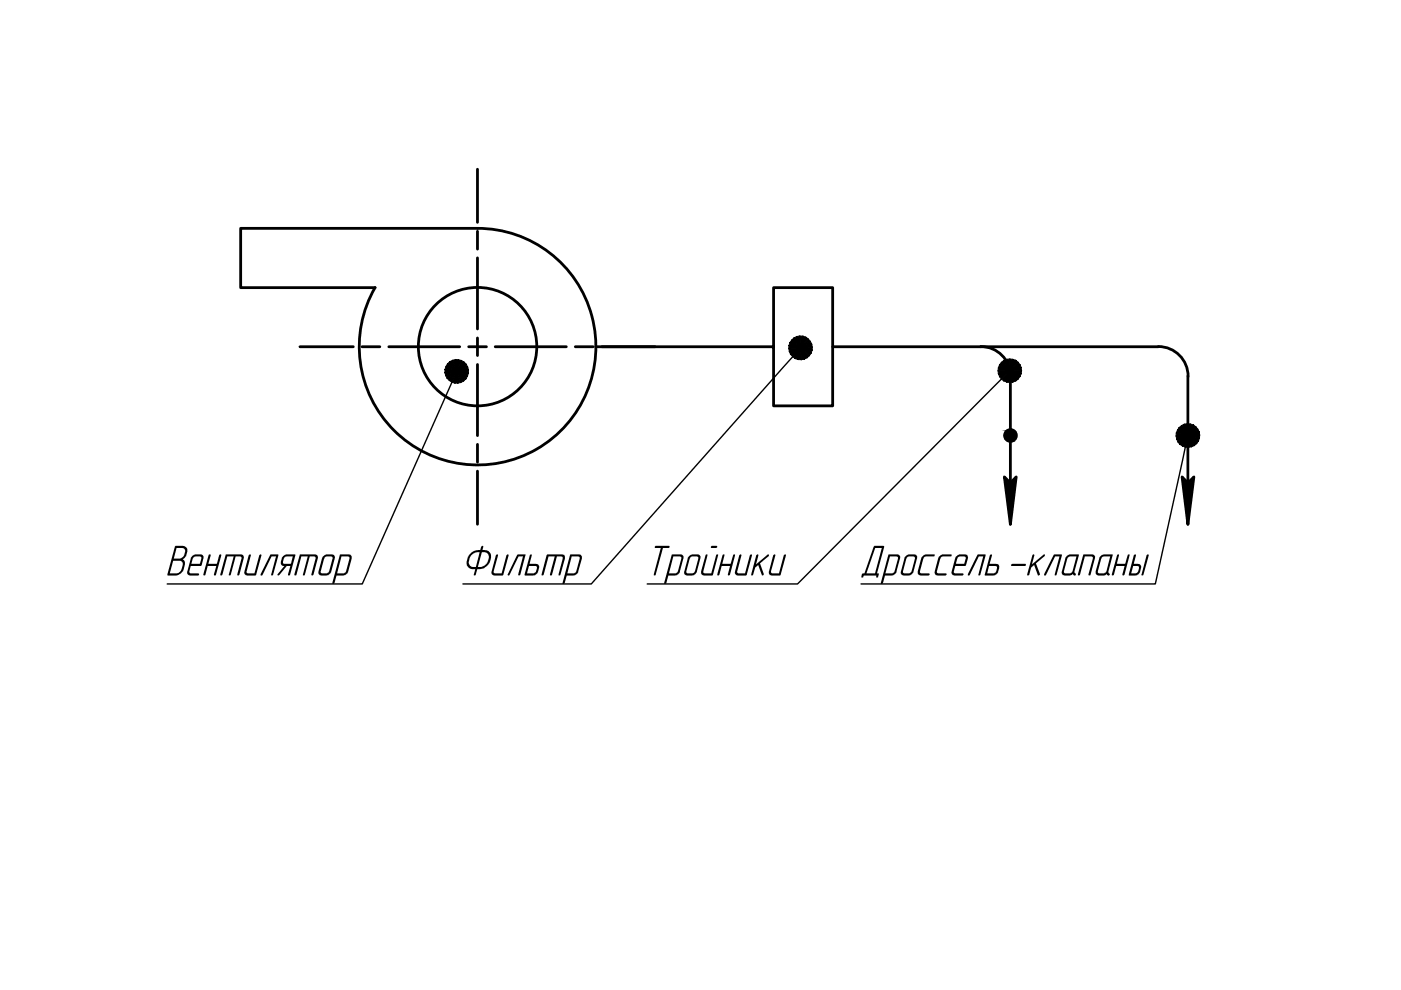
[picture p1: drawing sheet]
<svg xmlns="http://www.w3.org/2000/svg" width="297mm" height="210mm" viewBox="0 0 297 210" stroke-linecap="round" stroke-linejoin="round" font-family="sans-serif">
<!-- layer: 0.6 -->
<g fill="none" stroke="#000" stroke-width=".59">
<path d="M79.5 61a25.1 25.1 0 0 0 13.2 36.1 25.1 25.1 0 0 0 33.3-19.2 25.1 25.1 0 0 0-24.7-29.5h-50.3v12.6h28.5M126.3 73.5h37.7v-12.5h12.5v25h-12.5v-12.5M176.5 73.5h69.1M208 73.5a6.3 6.3 0 0 1 6.3 6.3l-.1 31.4M245.6 73.5a6.3 6.3 0 0 1 6.3 6.3v31.4M213 101.1l1.2 1.3 1.2-1.3-1.2 10.1zM250.6 101.1l1.3 1.3 1.2-1.3-1.2 10.1z"/>
<circle cx="101.3" cy="73.5" r="12.6"/>
<circle cx="214.2" cy="92.3" r="1.25"/>
<circle cx="251.9" cy="92.3" r="1.25"/>
</g>
<g fill="none" stroke="#000" stroke-width=".59">
<path d="M101.2 35.9v11.2M101.2 49.1v3.7M101.2 54.7v15.1M63.6 73.5h11.3M76.8 73.5h3.7M82.4 73.5h15.1M99.4 73.5h3.7M101.2 71.7v3.7M101.2 77.3v15.1M105 73.5h15.1M122 73.5h3.7M127.6 73.5h11.3"/>
<path d="M101.2 94.2v3.8M101.2 99.9v11.3"/>
</g>
<!-- layer: 0.6 -->
<g fill="#000" stroke="#000" stroke-width=".21">
<path d="M214 93.6h.2zM214.2 93.5h.4zM251.6 93.6h.3zM251.9 93.5h.4zM213 101.1l1.2 1.3h-1.1zM215.4 101.1l-.1 1.3h-1.1zM250.6 101.1l1.3 1.3h-1.1zM253.1 101.1l-.1 1.3h-1.1z"/>
<path d="M214 91.1l.2 .1zM213.8 91.2h.4z"/>
<path d="M213.8 91.2l.4 .1zM213.6 91.3h.6z"/>
<path d="M213.6 91.3l.6 .1v-.1zM213.4 91.4l.2-.1 .6 .1z"/>
<path d="M213.4 91.4l.8 .2v-.2zM213.4 91.4l.8 .2h-1z"/>
<path d="M213.2 91.6l1 .1v-.1zM213.2 91.6l1 .1h-1.1z"/>
<path d="M213.1 91.7l1.1 .2v-.2zM213.1 91.7l1.1 .2h-1.2z"/>
<path d="M213 91.9l1.2 .2v-.2zM213 91.9l1.2 .2h-1.2z"/>
<path d="M213 92.1l1.2 .3v-.3zM213 92.1l1.2 .3h-1.2z"/>
<path d="M213 92.4l1.2 .2v-.2zM213 92.4l1.2 .2h-1.2z"/>
<path d="M213 92.6l1.2 .2v-.2zM213 92.6l1.2 .2h-1.2z"/>
<path d="M213 92.8l1.2 .2v-.2zM213 92.8l1.2 .2h-1.1z"/>
<path d="M213.1 93l1.1 .2v-.2zM213.1 93l1.1 .2h-1z"/>
<path d="M213.2 93.2l1 .1v-.1zM213.2 93.2l1 .1z"/>
<path d="M213.4 93.3l.8 .1v-.1zM213.4 93.3l.8 .1z"/>
<path d="M213.6 93.4l.6 .1v-.1zM213.6 93.4l.6 .1z"/>
<path d="M213.8 93.5l.4 .1zM213.8 93.5l.4 .1z"/>
<path d="M214.2 91.1h.2zM214 91.1h.2z"/>
<path d="M214.2 91.1l.4 .1zM214.2 91.1l.4 .1z"/>
<path d="M214.2 93.6h.2zM214.2 93.5l.2 .1z"/>
<path d="M214.2 91.2l.7 .1zM214.2 91.2l.7 .1z"/>
<path d="M214.2 91.3l.8 .1zM214.2 91.3l.8 .1h-.8z"/>
<path d="M214.2 93.4l.4 .1 .3-.1zM214.2 93.4l.4 .1h-.4z"/>
<path d="M214.2 91.4l1 .2-.2-.2zM214.2 91.4l1 .2h-1z"/>
<path d="M214.2 93.3l.7 .1 .1-.1zM214.2 93.3l.7 .1h-.7z"/>
<path d="M214.2 91.6l1.1 .1-.1-.1zM214.2 91.6l1.1 .1h-1.1z"/>
<path d="M214.2 93.2l.8 .1 .2-.1zM214.2 93.2l.8 .1h-.8z"/>
<path d="M214.2 91.7l1.2 .2-.1-.2zM214.2 91.7l1.2 .2h-1.2z"/>
<path d="M214.2 93l1 .2 .1-.2zM214.2 93l1 .2h-1z"/>
<path d="M214.2 91.9l1.2 .2v-.2zM214.2 91.9l1.2 .2h-1.2z"/>
<path d="M214.2 92.8l1.1 .2 .1-.2zM214.2 92.8l1.1 .2h-1.1z"/>
<path d="M214.2 92.1l1.2 .3v-.3zM214.2 92.1l1.2 .3h-1.2z"/>
<path d="M214.2 92.4l1.2 .2v-.2zM214.2 92.4l1.2 .2h-1.2z"/>
<path d="M214.2 92.6l1.2 .2v-.2zM214.2 92.6l1.2 .2h-1.2z"/>
<path d="M251.6 91.1l.3 .1zM251.4 91.2h.5z"/>
<path d="M251.4 91.2l.5 .1zM251.2 91.3h.7z"/>
<path d="M251.2 91.3l.7 .1v-.1zM251.1 91.4l.1-.1 .7 .1z"/>
<path d="M251.1 91.4l.8 .2v-.2zM251.1 91.4l.8 .2h-1z"/>
<path d="M250.9 91.6l1 .1v-.1zM250.9 91.6l1 .1h-1.1z"/>
<path d="M250.8 91.7l1.1 .2v-.2zM250.8 91.7l1.1 .2h-1.2z"/>
<path d="M250.7 91.9l1.2 .2v-.2zM250.7 91.9l1.2 .2h-1.3z"/>
<path d="M250.6 92.1l1.3 .3v-.3zM250.6 92.1l1.3 .3h-1.3z"/>
<path d="M250.6 92.4l1.3 .2v-.2zM250.6 92.4l1.3 .2h-1.3z"/>
<path d="M250.6 92.6l1.3 .2v-.2zM250.6 92.6l1.3 .2h-1.2z"/>
<path d="M250.7 92.8l1.2 .2v-.2zM250.7 92.8l1.2 .2h-1.1z"/>
<path d="M250.8 93l1.1 .2v-.2zM250.8 93l1.1 .2h-1z"/>
<path d="M250.9 93.2l1 .1v-.1zM250.9 93.2l1 .1h-.8z"/>
<path d="M251.1 93.3l.8 .1v-.1zM251.1 93.3l.8 .1z"/>
<path d="M251.2 93.4l.7 .1v-.1zM251.2 93.4l.7 .1z"/>
<path d="M251.4 93.5l.5 .1zM251.4 93.5l.5 .1z"/>
<path d="M251.9 91.1h.2zM251.6 91.1h.3z"/>
<path d="M251.9 91.1l.4 .1zM251.9 91.1l.4 .1z"/>
<path d="M251.9 93.6h.2zM251.9 93.5l.2 .1z"/>
<path d="M251.9 91.2l.6 .1zM251.9 91.2l.6 .1z"/>
<path d="M251.9 91.3l.8 .1zM251.9 91.3l.8 .1h-.8z"/>
<path d="M251.9 93.4l.4 .1 .2-.1zM251.9 93.4l.4 .1h-.4z"/>
<path d="M251.9 91.4l.9 .2-.1-.2zM251.9 91.4l.9 .2h-.9z"/>
<path d="M251.9 93.3l.6 .1 .2-.1zM251.9 93.3l.6 .1h-.6z"/>
<path d="M251.9 91.6l1.1 .1-.2-.1zM251.9 91.6l1.1 .1h-1.1z"/>
<path d="M251.9 93.2l.8 .1 .1-.1zM251.9 93.2l.8 .1h-.8z"/>
<path d="M251.9 91.7l1.1 .2v-.2zM251.9 91.7l1.1 .2h-1.1z"/>
<path d="M251.9 93l.9 .2 .2-.2zM251.9 93l.9 .2h-.9z"/>
<path d="M251.9 91.9l1.2 .2-.1-.2zM251.9 91.9l1.2 .2h-1.2z"/>
<path d="M251.9 92.8l1.1 .2v-.2zM251.9 92.8l1.1 .2h-1.1z"/>
<path d="M251.9 92.1l1.2 .3v-.3zM251.9 92.1l1.2 .3h-1.2z"/>
<path d="M251.9 92.6l1.1 .2 .1-.2zM251.9 92.6l1.1 .2h-1.1z"/>
<path d="M251.9 92.4l1.2 .2v-.2zM251.9 92.4l1.2 .2h-1.2z"/>
<path d="M213.1 102.4h1.1v8.8zM214.2 102.4v8.8l1.1-8.8z"/>
<path d="M250.8 102.4h1.1v8.8zM251.9 102.4v8.8l1.1-8.8z"/>
</g>
<!-- layer: 0.3 -->
<g fill="#000">
<path d="M44.3 117.6l.3-.1 .1 .3-.5 1.7h1.8l.5-1.7a.23 .23 0 0 1 .2-.3 .23 .23 0 0 1 .2 .3l-1.1 4.1a.22 .22 0 0 1-.3 .1 .22 .22 0 0 1-.1-.2l.5-1.8h-1.9l-.5 1.9a.22 .22 0 0 1-.2 .1 .22 .22 0 0 1-.2-.2zM47.9 117.6l3.1-.1a.65 .65 0 0 1 .7 .9l-1 3.5a.22 .22 0 0 1-.2 .1 .22 .22 0 0 1-.2-.2l.9-3.5-.3-.3h-.9l-1 3.8a.24 .24 0 0 1-.3 .2 .24 .24 0 0 1-.2-.2l1-3.8h-1.3l-1.1 3.9a.22 .22 0 0 1-.2 .1 .22 .22 0 0 1-.2-.2zM63.6 117.6l3.1-.1a.65 .65 0 0 1 .7 .9l-1 3.5a.22 .22 0 0 1-.2 .1 .22 .22 0 0 1-.2-.2l.9-3.5-.3-.3h-.9l-1 3.8a.26 .26 0 0 1-.2 .2 .26 .26 0 0 1-.3-.1l1-3.9h-1.3l-1.1 3.9a.22 .22 0 0 1-.2 .1 .22 .22 0 0 1-.2-.2zM115.9 117.7l.1-.2h3.1a.65 .65 0 0 1 .7 .9l-1 3.5a.2 .2 0 0 1-.2 .1 .2 .2 0 0 1-.2-.2l.9-3.4a.33 .33 0 0 0-.3-.4h-.9l-1.1 3.9a.22 .22 0 0 1-.2 .1 .22 .22 0 0 1-.2-.2l1-3.8h-1.3l-1.1 3.9a.22 .22 0 0 1-.2 .1 .22 .22 0 0 1-.2-.2zM138.9 115.8l2.9-.1a.24 .24 0 0 1 .2 .3 .24 .24 0 0 1-.3 .2h-1.1l-1.6 5.7a.22 .22 0 0 1-.2 .1 .22 .22 0 0 1-.2-.2l1.5-5.6h-1.2zM153.2 117.7l.4-.1-.5 1.9h1.8l.5-1.7 .2-.3 .2 .1-1.1 4.3a.22 .22 0 0 1-.2 .1 .22 .22 0 0 1-.2-.2l.5-1.8h-1.8l-.5 1.9a.22 .22 0 0 1-.3 .1 .22 .22 0 0 1-.1-.2zM160.4 117.7l.3-.2 .1 .3-.5 1.9 2.4-2.1a.2 .2 0 0 1 .3 0 .2 .2 0 0 1 0 .3l-1.9 1.6 .8 2.2a.24 .24 0 0 1-.1 .3 .24 .24 0 0 1-.3-.1l-.7-2.1-.7 .5-.4 1.6a.2 .2 0 0 1-.3 .1 .2 .2 0 0 1-.1-.2zM218.9 117.7l.3-.2 .1 .3-.5 1.9 2.5-2.2 .2 .1v.3l-1.9 1.6 .9 2.2a.27 .27 0 0 1-.2 .3 .27 .27 0 0 1-.3-.1l-.7-2.1-.7 .5-.4 1.6a.22 .22 0 0 1-.3 .1 .22 .22 0 0 1-.1-.2zM236.9 117.7l.4-.1-.5 1.9h1.8l.5-1.7 .1-.3 .3 .1-1.1 4.3a.22 .22 0 0 1-.3 .1 .22 .22 0 0 1-.1-.2l.4-1.8h-1.7l-.6 1.9a.22 .22 0 0 1-.2 .1 .22 .22 0 0 1-.2-.2zM52.8 117.7l.3-.2 .1 .3-.9 3.4 .2 .4h1.4l1.1-3.8a.23 .23 0 0 1 .2-.3 .23 .23 0 0 1 .2 .3l-1.1 4.1-.2 .1h-1.6a.65 .65 0 0 1-.7-.9zM57.3 117.6h1.7l-1.1 4.2a.26 .26 0 0 1-.2 .2 .26 .26 0 0 1-.2-.1l1-3.9h-.9l-1.9 3.9a.22 .22 0 0 1-.3 .1 .22 .22 0 0 1-.1-.3zM105.2 117.7l.3-.2 .1 .3-.9 3.3v.3l.2 .2h1.5l1-3.8a.23 .23 0 0 1 .2-.3 .23 .23 0 0 1 .2 .3l-1.1 4.1-.2 .1h-1.6a.65 .65 0 0 1-.7-.9z"/>
<path d="M109.6 117.7l.2-.2 1.6 .1-1.1 4.3a.22 .22 0 0 1-.3 .1 .22 .22 0 0 1-.1-.2l1-3.8h-.9l-2 3.9a.2 .2 0 0 1-.2 .1 .2 .2 0 0 1-.1-.3zM156.8 117.7l.3-.2 .1 .3-.9 3.4 .2 .4h1.5l1-3.8a.23 .23 0 0 1 .2-.3 .23 .23 0 0 1 .2 .3l-1.1 4.1-.2 .1h-1.6a.65 .65 0 0 1-.7-.9zM164 117.7l.3-.2 .1 .3-.9 3.3v.3l.2 .2h1.5l1-3.8a.23 .23 0 0 1 .2-.3 .23 .23 0 0 1 .2 .3l-1.1 4.1-.2 .1h-1.6a.65 .65 0 0 1-.7-.9zM195.6 117.9l.7-.4h1.7a.22 .22 0 0 1 .2 .3 .22 .22 0 0 1-.3 .2h-1.5l-.5 .2-.9 3.2 .3 .2h1.6l.2 .2-.3 .2h-1.5a.69 .69 0 0 1-.7-.9l.7-2.7zM199.2 117.9l.6-.4h1.8a.22 .22 0 0 1 .2 .3 .22 .22 0 0 1-.3 .2h-1.6l-.4 .2-.9 3.2 .3 .2h1.6l.2 .2-.3 .2h-1.5a.65 .65 0 0 1-.7-.9l.7-2.7zM207.2 117.6h1.8l-1.1 4.2a.26 .26 0 0 1-.2 .2 .26 .26 0 0 1-.3-.1l1.1-3.9h-1l-1.9 3.9a.22 .22 0 0 1-.3 .1 .22 .22 0 0 1-.1-.3zM214.5 119.6l2.9-.1a.24 .24 0 0 1 .1 .3 .24 .24 0 0 1-.3 .2h-2.8zM223.4 117.6h1.7l-1.1 4.3a.2 .2 0 0 1-.3 .1 .2 .2 0 0 1-.1-.2l1-3.8h-.9l-1.9 3.9a.22 .22 0 0 1-.3 .1 .22 .22 0 0 1-.1-.3zM229.7 117.6l1.8-.1a.65 .65 0 0 1 .6 .9l-.9 3.5a.22 .22 0 0 1-.3 .1 .22 .22 0 0 1-.1-.2l.9-3.4a.33 .33 0 0 0-.3-.4h-1.4l-1 3.9a.22 .22 0 0 1-.3 .1 .22 .22 0 0 1-.2-.2z"/>
<path d="M37.4 116.2l-.6 2.2h1.1a1.21 1.21 0 0 0 1.2-.9l.1-.4a.65 .65 0 0 0-.6-.9zM36.7 118.9l-.7 2.7h1.4a1.32 1.32 0 0 0 1.1-.9l.2-.9a.69 .69 0 0 0-.6-.9zM37.1 115.8l1.6-.1a1.04 1.04 0 0 1 1 .9l-.2 1.1-.5 .7a.26 .26 0 0 0-.2 .3 .26 .26 0 0 0 .3 .2l.1 .8-.2 1a2.07 2.07 0 0 1-1.8 1.3h-1.6l-.1-.1z"/>
<path d="M41.1 118.1l-.2 .3-.3 1.1h1.8l.3-1.1a.33 .33 0 0 0-.4-.4zM40.7 118l.7-.5h1.1a.65 .65 0 0 1 .6 .9l-.5 1.6h-2.2l-.2 1.4 .2 .2h1.7a.24 .24 0 0 1 .1 .3 .24 .24 0 0 1-.3 .1h-1.5a.65 .65 0 0 1-.7-.9l.7-2.8z"/>
<path d="M102.2 117.1l-.9 3.1h.7a1.9 1.9 0 0 0 1.5-1.3l.1-.5a1.01 1.01 0 0 0-1-1.3zM100 117.7l-.4 .6-.1 .6a.96 .96 0 0 0 .9 1.3h.5l.8-3.1-1 .1zM99.6 117.5l.9-.7 1.3-.2 .2-.7a.22 .22 0 0 1 .3-.2 .22 .22 0 0 1 .2 .3l-.2 .6 .5 .1a1.34 1.34 0 0 1 1.3 1.7l-.4 1-.4 .6-.9 .6-1.2 .1-.3 1.1a.24 .24 0 0 1-.2 .2 .24 .24 0 0 1-.3-.2l.4-1.1-1-.1a1.3 1.3 0 0 1-.8-1.7z"/>
<path d="M150.8 115.8l1.1-.1a.24 .24 0 0 1 .2 .3 .24 .24 0 0 1-.3 .2h-1zM149.6 117.7l.4-.1-.9 3.5 .1 .3 .2 .2h1.4l1-3.8 .2-.3 .3 .2-1.2 4.2-.2 .1h-1.6a.69 .69 0 0 1-.7-.9z"/>
<path d="M203.2 118.1l-.5 1.4h1.7l.3-1.1a.33 .33 0 0 0-.3-.4zM202.7 118l.7-.5h1.1a.65 .65 0 0 1 .7 .9l-.5 1.6h-2.2l-.3 1.2 .1 .3 1.8 .1a.25 .25 0 0 1 .2 .2 .25 .25 0 0 1-.3 .2h-1.5a.65 .65 0 0 1-.7-.9z"/>
<path d="M60 117.9l.7-.4 1.9 .1-1.1 4.3a.22 .22 0 0 1-.3 .1 .22 .22 0 0 1-.1-.2l.5-1.8h-.8l-1.6 1.9-.2 .1-.2-.1 1.5-1.9a.7 .7 0 0 1-.8-.9zM60.4 118.1l-.4 1 .1 .4h1.6l.4-1.5z"/>
<path d="M68.5 118l.7-.5h1.1a.65 .65 0 0 1 .7 .9l-.8 2.7a1.21 1.21 0 0 1-1.1 .9h-.9a.65 .65 0 0 1-.7-.9zM68.9 118.1l-.9 3.1 .2 .4h1.1l.4-.3 .8-2.9a.33 .33 0 0 0-.3-.4z"/>
<path d="M72.4 118l-.9 3.6h1.4l.4-.3 .8-2.9a.33 .33 0 0 0-.3-.4zM72.1 117.6l1.8-.1a.69 .69 0 0 1 .7 .9l-.8 2.7a1.18 1.18 0 0 1-1.1 .9h-1.4l-.4 1.6a.23 .23 0 0 1-.2 .2 .23 .23 0 0 1-.2-.2z"/>
<path d="M112.2 120l-.5 1.6h1.5l.2-.2 .2-.2 .2-.7a.33 .33 0 0 0-.3-.5zM112.4 117.7l.3-.1-.4 1.9h1.3a.7 .7 0 0 1 .7 1l-.2 .6a1.21 1.21 0 0 1-1.1 .9h-1.7l-.1-.1z"/>
<path d="M121.2 118l-.9 3.6h1.4l.4-.3 .8-2.9a.33 .33 0 0 0-.3-.4zM120.9 117.6l1.8-.1a.69 .69 0 0 1 .7 .9l-.8 2.7a1.19 1.19 0 0 1-1.1 .9h-1.3l-.5 1.6a.23 .23 0 0 1-.2 .2 .23 .23 0 0 1-.2-.2z"/>
<path d="M142.8 118l-1 3.6h1.5l.4-.3 .8-2.9a.33 .33 0 0 0-.4-.4zM142.5 117.6l1.7-.1a.65 .65 0 0 1 .7 .9l-.7 2.7a1.19 1.19 0 0 1-1.1 .9h-1.4l-.4 1.6a.23 .23 0 0 1-.3 .2 .23 .23 0 0 1-.2-.2z"/>
<path d="M146.1 117.9l.6-.4h1.1a.65 .65 0 0 1 .7 .9l-.7 2.7a1.21 1.21 0 0 1-1.2 .9h-.9a.65 .65 0 0 1-.6-.9l.7-2.8zM146.4 118.1l-.9 3 .1 .3 .2 .2h1l.4-.3 .9-2.9a.33 .33 0 0 0-.4-.4z"/>
<path d="M185.3 115.9l.2-.2h1.8l.2 .2-1.6 5.7h.4l-.1 .6a.21 .21 0 0 1-.2 .3 .21 .21 0 0 1-.2-.3v-.2h-2.7l-.1 .4-.4-.1 .2-.6 .5-.1zM185.6 116.2l-1.9 5.4h1.8l1.5-5.4z"/>
<path d="M188.7 118l-1 3.6h1.5l.4-.3 .8-2.9a.33 .33 0 0 0-.4-.4zM188.4 117.6l1.8-.1a.65 .65 0 0 1 .6 .9l-.7 2.7a1.19 1.19 0 0 1-1.1 .9h-1.4l-.4 1.6a.23 .23 0 0 1-.2 .2 .23 .23 0 0 1-.3-.2z"/>
<path d="M192 117.9l.7-.4h1.1a.65 .65 0 0 1 .6 .9l-.7 2.7a1.21 1.21 0 0 1-1.2 .9h-.8a.65 .65 0 0 1-.7-.9l.7-2.8zM192.4 118.1l-1 3 .1 .3 .2 .2h1.1l.4-.3 .8-2.9a.33 .33 0 0 0-.4-.4z"/>
<path d="M209.7 120l-.4 1.6h1.4l.3-.2 .4-.9a.33 .33 0 0 0-.4-.5zM209.9 117.7l.3-.2 .1 .3-.5 1.7h1.4a.7 .7 0 0 1 .7 1l-.3 .6a1.21 1.21 0 0 1-1.1 .9h-1.7v-.1z"/>
<path d="M226.5 118.2l-.9 2.9v.3l.2 .2h1.1l.4-.3 .9-3.3h-1.3zM226.2 117.9l.6-.4 1.9 .1-.9 3.8a.34 .34 0 0 1 .3 .4 .34 .34 0 0 1-.3 .3 .34 .34 0 0 1-.4-.4l-.6 .3h-1a.65 .65 0 0 1-.7-.9l.8-2.8z"/>
<path d="M233.7 118.1l-.9 3v.3l.2 .2h1.1l.4-.3 .9-3.3zM233.3 117.9l.7-.4 1.9 .1-.9 3.5v.4a.31 .31 0 0 1 .2 .4 .31 .31 0 0 1-.3 .2 .31 .31 0 0 1-.3-.4l-.6 .3h-1a.69 .69 0 0 1-.7-.9l.8-2.8z"/>
<path d="M243.1 117.7l.4-.2 .1 .3-1.1 4a.24 .24 0 0 1-.3 .2 .24 .24 0 0 1-.2-.2zM240.3 120l-.5 1.6 1.2-.1 .3-.4 .2-.6a.33 .33 0 0 0-.4-.5zM240.4 117.7l.4-.2v.3l-.4 1.7h.9a.7 .7 0 0 1 .6 1l-.2 .6a1.21 1.21 0 0 1-1.1 .9h-1.3z"/>
</g>
<!-- layer: 0 -->
<g fill="#000" stroke="#000" stroke-width=".21">
<path d="M94.5 79.7l.3 .5 2-1.5zM94.8 80.2l2-1.5-1.5 2zM96.8 78.7l-1.5 2 .5 .4z"/>
<path d="M94.5 77.7l-.2 .6 2.5 .4zM94.3 78.3l2.5 .4-2.5 .3zM94.3 79l.2 .7 2.3-1z"/>
<path d="M95.3 76.7l1.5 2-.9-2.3zM95.3 76.7l1.5 2-1.9-1.5zM94.9 77.2l-.4 .5 2.3 1z"/>
<path d="M97.2 76.3l-.4 2.4 1-2.3zM96.6 76.2l.6 .1-.4 2.4zM95.9 76.4l.9 2.3-.2-2.5z"/>
<path d="M96.8 78.7l2.3 1 .2-.6zM96.8 78.7l2.5-.2v.6zM96.8 78.7l2.5-.2-.1-.7z"/>
<path d="M96.8 78.7l2.4-.9-.3-.6zM98.4 76.8l.5 .4-2.1 1.5zM97.8 76.4l-1 2.3 1.6-1.9z"/>
<path d="M167.2 73.9l.2 .6 2.3-.8zM167.4 74.5l2.3-.8-2.1 1.4zM167.6 75.1l.5 .5 1.6-1.9z"/>
<path d="M167.9 72.1l-.4 .5 2.2 1.1zM167.5 72.6l2.2 1.1-2.4-.4zM167.3 73.3l-.1 .6 2.5-.2z"/>
<path d="M169.7 73.7l-1.6 1.9 .5 .4zM169.7 73.7l-.5 2.5-.6-.2zM169.7 73.7l-.5 2.5 .7 .1z"/>
<path d="M168.9 71.4l.8 2.3-.1-2.5zM168.3 71.7l.6-.3 .8 2.3zM167.9 72.1l1.8 1.6-1.4-2z"/>
<path d="M169.7 73.7l.2 2.6 .6-.2zM169.7 73.7l1.4 2.1-.6 .3zM169.7 73.7l1.4 2.1 .5-.4z"/>
<path d="M170.8 71.5l-1.1 2.2 1.7-1.8zM170.2 71.3l.6 .2-1.1 2.2zM169.6 71.2l.1 2.5 .5-2.4z"/>
<path d="M169.7 73.7l1.9 1.7 .4-.5zM169.7 73.7l2.5 .5-.2 .7zM169.7 73.7l2.5 .5v-.6z"/>
<path d="M169.7 73.7l2.5-.1-.1-.6zM169.7 73.7l2.1-1.3 .3 .6zM171.4 71.9l-1.7 1.8 2.1-1.3z"/>
<path d="M211.6 78.6l.1 .6 2.4-.6zM211.7 79.2l2.4-.6-2.2 1.3zM211.9 79.9l.4 .5 1.8-1.8z"/>
<path d="M212.3 76.8l-.4 .5 2.2 1.3zM211.9 77.3l2.2 1.3-2.4-.6zM211.7 78l-.1 .6h2.5z"/>
<path d="M213.5 76.2l.6 2.4v-2.5zM212.8 76.4l.7-.2 .6 2.4zM212.3 76.8l1.8 1.8-1.3-2.2z"/>
<path d="M215.4 76.4l-1.3 2.2 1.8-1.8zM214.7 76.2l.7 .2-1.3 2.2zM214.1 76.1v2.5l.6-2.4z"/>
<path d="M214.1 78.6h2.5l-.1-.7zM214.1 78.6l2.2-1.3 .2 .6zM214.1 78.6l2.2-1.3-.4-.5z"/>
<path d="M96.8 78.7l-1 2.4 .6 .1zM96.8 78.7l.3 2.5h-.7zM96.8 78.7l.3 2.5 .6-.1z"/>
<path d="M96.8 78.7l.9 2.4 .6-.3zM96.8 78.7l2 1.6-.5 .5zM96.8 78.7l2 1.6 .3-.6z"/>
<path d="M212.3 80.4l.5 .4 1.3-2.2zM214.1 78.6l-.6 2.4-.7-.2zM214.1 78.6l-.6 2.4 .6 .1z"/>
<path d="M214.1 78.6v2.5l.6-.1zM214.1 78.6l1.3 2.2-.7 .2zM214.1 78.6l1.3 2.2 .5-.4z"/>
<path d="M214.1 78.6l1.8 1.8 .4-.6zM214.1 78.6l2.4 .6-.2 .6zM214.1 78.6l2.4 .6 .1-.6z"/>
<path d="M249.4 91.8v.6h2.5zM249.4 92.4h2.5l-2.4 .7zM249.5 93.1l.2 .6 2.2-1.3z"/>
<path d="M249.7 93.7l.5 .5 1.7-1.8zM251.9 92.4l-1.2 2.2-.5-.4zM251.9 92.4l-1.2 2.2 .6 .2z"/>
<path d="M250 90.7l1.9 1.7-1.4-2.2zM250 90.7l1.9 1.7-2.2-1.2zM249.7 91.2l-.3 .6 2.5 .6z"/>
<path d="M251.9 92.4l-.6 2.4 .7 .1zM251.9 92.4l.7 2.3-.6 .2zM251.9 92.4l.7 2.3 .6-.2z"/>
<path d="M251.8 89.8l.1 2.6 .5-2.5zM251.1 89.9l.7-.1 .1 2.6zM250.5 90.2l1.4 2.2-.8-2.5z"/>
<path d="M251.9 92.4l1.3 2.1 .5-.4zM251.9 92.4l2.2 1.1-.4 .6zM251.9 92.4l2.2 1.1 .2-.6z"/>
<path d="M253.5 90.5l-1.6 1.9 2.1-1.4zM253 90.1l.5 .4-1.6 1.9zM252.4 89.9l-.5 2.5 1.1-2.3z"/>
<path d="M251.9 92.4l2.4 .5 .1-.7zM251.9 92.4l2.4-.8 .1 .6zM251.9 92.4l2.4-.8-.3-.6z"/>
</g>
<path d="M168.1 75.6l-42.7 48.2h-27.3M95.8 81.1l-19 42.7h-41.4M212.3 80.4l-43.2 43.4h-31.9M251.3 94.8l-6.3 29h-62.4" fill="none" stroke="#000" stroke-width=".3"/>
</svg>
